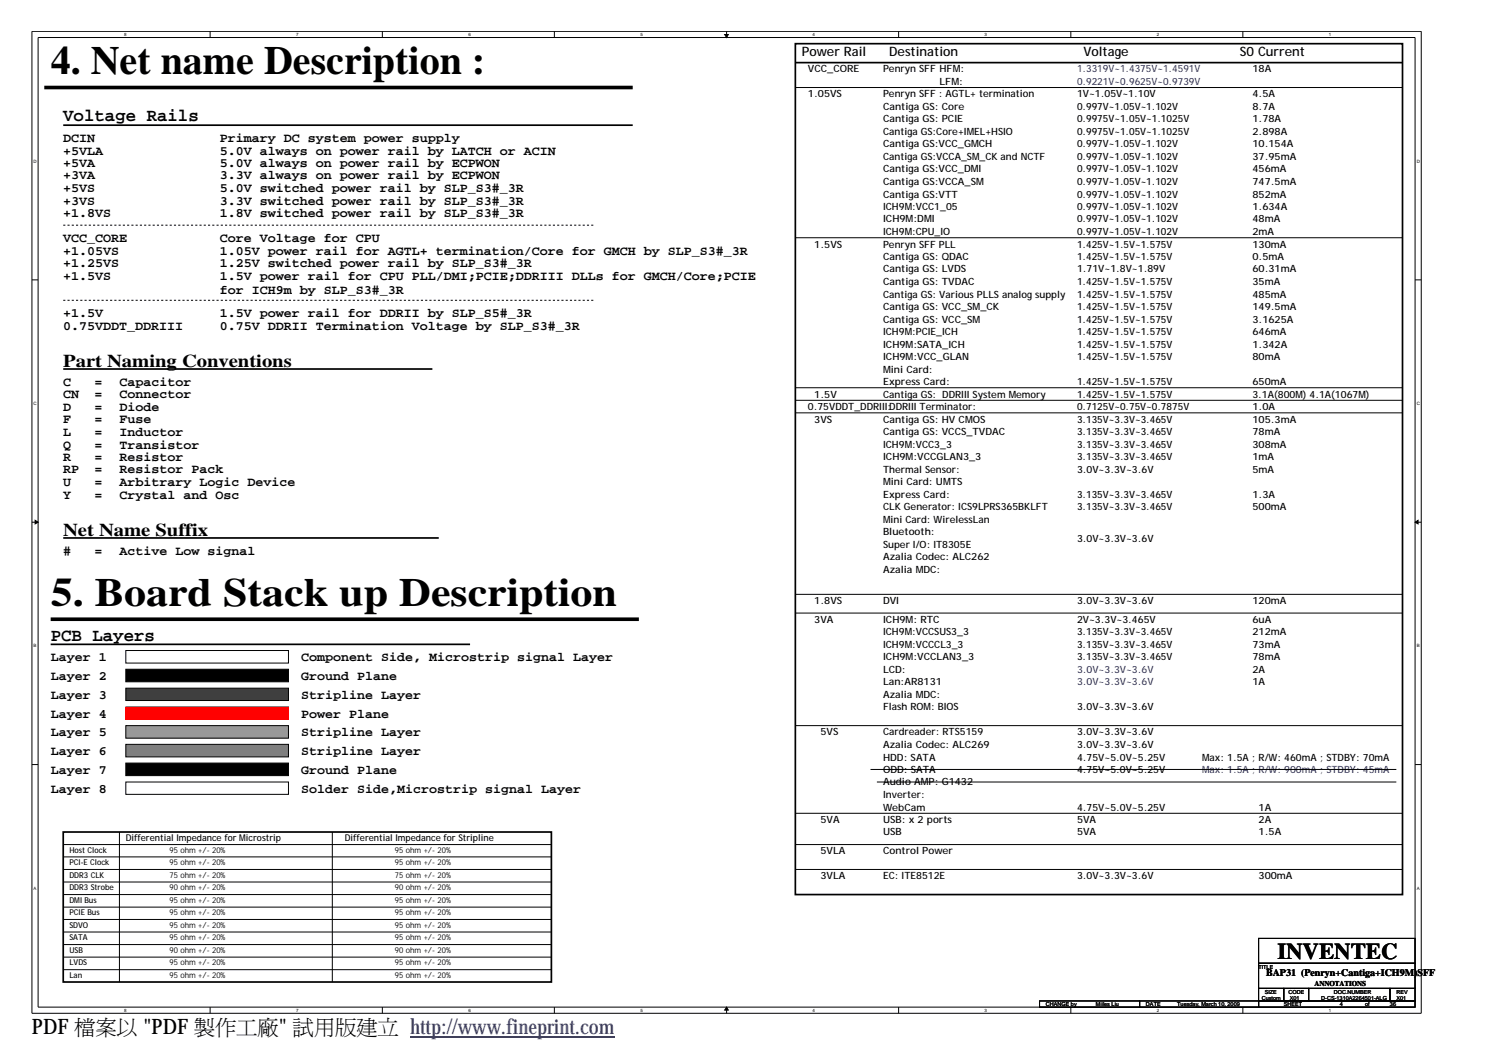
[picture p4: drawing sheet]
<svg xmlns="http://www.w3.org/2000/svg" width="297mm" height="210mm" viewBox="0 0 297 210" stroke-linecap="round" stroke-linejoin="round" font-family="sans-serif">
<defs><g id="words">
<g font-size="8">
<text x="10.1" y="14.7">4. Net name Description :</text>
<text x="10.1" y="120.5">5. Board Stack up Description</text>
</g>
<text font-size="4.5" x="254" y="190.9">INVENTEC</text>
<g font-size="4.2">
<text x="6.3" y="205.7">PDF 檔</text>
<text x="19" y="205.7">案</text>
<text x="23.2" y="205.7">以製&quot; 試立</text>
<text x="28.5" y="205.7">&quot;PDF</text>
<text x="42.8" y="205.7">作</text>
<text x="47" y="205.7">工用</text>
<text x="51.2" y="205.7">廠版</text>
<text x="70.9" y="205.7">建</text>
</g>
<text font-size="4.2" fill="#00f" x="81.5" y="205.7">http://www.fineprint.com</text>
<g font-size="3.6">
<text x="12.6" y="24.1">Voltage Rails</text>
<text x="12.6" y="73">Part Naming Conventions</text>
<text x="12.6" y="106.6">Net Name Suffix</text>
<text x="10.1" y="127.5">PCB Layers</text>
</g>
<g font-size="2.6">
<text x="159.4" y="11.2">Power Rail</text>
<text x="176.8" y="11.2">Destination</text>
<text x="215.4" y="11.2">Voltage</text>
<text x="246.5" y="11.2">S0 Current</text>
<text x="12.6" y="28.3">DCIN</text>
<text x="43.7" y="28.3">Primary DC system power supply</text>
<text x="12.6" y="30.7">+5VLA</text>
<text x="12.6" y="33.2">+5VA</text>
<text x="12.6" y="35.7">+3VA</text>
<text x="43.7" y="30.7">5.0V always on power rail by LATCH or ACIN</text>
<text x="43.7" y="33.2">5.0V always on power rail by ECPWON</text>
<text x="43.7" y="35.7">3.3V always on power rail by ECPWON</text>
<text x="12.6" y="38.2">+5VS</text>
<text x="12.6" y="40.7">+3VS</text>
<text x="43.7" y="38.2">5.0V switched power rail by SLP_S3#_3R</text>
<text x="43.7" y="40.7">3.3V switched power rail by SLP_S3#_3R</text>
<text x="12.6" y="43.2">+1.8VS</text>
<text x="43.7" y="43.2">1.8V switched power rail by SLP_S3#_3R</text>
<text x="12.6" y="48.1">VCC_CORE</text>
<text x="12.6" y="50.6">+1.05VS</text>
<text x="12.6" y="53.1">+1.25VS</text>
<text x="43.7" y="48.1">Core Voltage for CPU</text>
<text x="43.7" y="50.6">1.05V power rail for AGTL+ termination/Core for GMCH by SLP_S3#_3R</text>
<text x="43.7" y="53.1">1.25V switched power rail by SLP_S3#_3R</text>
<text x="12.6" y="55.6">+1.5VS</text>
<text x="43.7" y="55.6">1.5V power rail for CPU PLL/DMI;PCIE;DDRIII DLLs for GMCH/Core;PCIE</text>
<text x="43.7" y="58.5">for ICH9m by SLP_S3#_3R</text>
<text x="12.6" y="63.1">+1.5V</text>
<text x="12.6" y="65.6">0.75VDDT_DDRIII</text>
<text x="43.7" y="63.1">1.5V power rail for DDRII by SLP_S5#_3R</text>
<text x="43.7" y="65.6">0.75V DDRII Termination Voltage by SLP_S3#_3R</text>
<text x="12.6" y="76.8">C</text>
<text x="18.8" y="76.8">=</text>
<text x="23.7" y="76.8">Capacitor</text>
<text x="12.6" y="79.3">CN</text>
<text x="12.6" y="81.8">D</text>
<text x="18.8" y="79.3">=</text>
<text x="18.8" y="81.8">=</text>
<text x="23.7" y="79.3">Connector</text>
<text x="23.7" y="81.8">Diode</text>
<text x="12.6" y="84.3">F</text>
<text x="12.6" y="89.3">Q</text>
<text x="12.6" y="86.8">L</text>
<text x="18.8" y="84.3">=</text>
<text x="18.8" y="86.8">=</text>
<text x="18.8" y="89.3">=</text>
<text x="23.7" y="86.8">Inductor</text>
<text x="23.7" y="84.3">Fuse</text>
<text x="23.7" y="89.3">Transistor</text>
<text x="12.6" y="91.7">R</text>
<text x="12.6" y="94.2">RP</text>
<text x="18.8" y="94.2">=</text>
<text x="18.8" y="91.7">=</text>
<text x="23.7" y="91.7">Resistor</text>
<text x="23.7" y="94.2">Resistor Pack</text>
<text x="12.6" y="96.7">U</text>
<text x="12.6" y="99.2">Y</text>
<text x="18.8" y="96.7">=</text>
<text x="18.8" y="99.2">=</text>
<text x="23.7" y="99.2">Crystal and Osc</text>
<text x="23.7" y="96.7">Arbitrary Logic Device</text>
<text x="12.6" y="110.4">#</text>
<text x="18.8" y="110.4">=</text>
<text x="23.7" y="110.4">Active Low signal</text>
<text x="10.1" y="131.5">Layer 1</text>
<text x="59.9" y="131.5">Component Side, Microstrip signal Layer</text>
<text x="10.1" y="135.3">Layer 2</text>
<text x="59.9" y="135.3">Ground Plane</text>
<text x="10.1" y="139">Layer 3</text>
<text x="10.1" y="142.8">Layer 4</text>
<text x="59.9" y="142.8">Power Plane</text>
<text x="59.9" y="139">Stripline Layer</text>
<text x="10.1" y="146.5">Layer 5</text>
<text x="59.9" y="146.5">Stripline Layer</text>
<text x="10.1" y="153.9">Layer 7</text>
<text x="10.1" y="150.2">Layer 6</text>
<text x="59.9" y="153.9">Ground Plane</text>
<text x="59.9" y="150.2">Stripline Layer</text>
<text x="10.1" y="157.7">Layer 8</text>
<text x="59.9" y="157.7">Solder Side,Microstrip signal Layer</text>
</g>
<g font-size="2">
<text x="160.7" y="14.4">VCC_CORE</text>
<text x="175.6" y="14.4">Penryn SFF HFM:</text>
<text x="186.8" y="16.9">LFM:</text>
<text x="249" y="14.4">18A</text>
<text x="160.7" y="19.4">1.05VS</text>
<text x="175.6" y="19.4">Penryn SFF : AGTL+ termination</text>
<text x="175.6" y="21.9">Cantiga GS: Core</text>
<text x="214.2" y="21.9">0.997V~1.05V~1.102V</text>
<text x="214.2" y="19.4">1V~1.05V~1.10V</text>
<text x="249" y="21.9">8.7A</text>
<text x="249" y="19.4">4.5A</text>
<text x="175.6" y="24.4">Cantiga GS: PCIE</text>
<text x="175.6" y="26.9">Cantiga GS:Core+IMEL+HSIO</text>
<text x="175.6" y="29.3">Cantiga GS:VCC_GMCH</text>
<text x="214.2" y="24.4">0.9975V~1.05V~1.1025V</text>
<text x="214.2" y="26.9">0.9975V~1.05V~1.1025V</text>
<text x="214.2" y="29.3">0.997V~1.05V~1.102V</text>
<text x="249" y="24.4">1.78A</text>
<text x="249" y="26.9">2.898A</text>
<text x="249" y="29.3">10.154A</text>
<text x="175.6" y="31.8">Cantiga GS:VCCA_SM_CK and NCTF</text>
<text x="175.6" y="34.3">Cantiga GS:VCC_DMI</text>
<text x="214.2" y="31.8">0.997V~1.05V~1.102V</text>
<text x="214.2" y="34.3">0.997V~1.05V~1.102V</text>
<text x="249" y="31.8">37.95mA</text>
<text x="249" y="34.3">456mA</text>
<text x="175.6" y="36.8">Cantiga GS:VCCA_SM</text>
<text x="175.6" y="39.3">Cantiga GS:VTT</text>
<text x="175.6" y="41.8">ICH9M:VCC1_05</text>
<text x="214.2" y="36.8">0.997V~1.05V~1.102V</text>
<text x="214.2" y="39.3">0.997V~1.05V~1.102V</text>
<text x="214.2" y="41.8">0.997V~1.05V~1.102V</text>
<text x="249" y="36.8">747.5mA</text>
<text x="249" y="39.3">852mA</text>
<text x="249" y="41.8">1.634A</text>
<text x="175.6" y="44.3">ICH9M:DMI</text>
<text x="175.6" y="46.8">ICH9M:CPU_IO</text>
<text x="214.2" y="44.3">0.997V~1.05V~1.102V</text>
<text x="214.2" y="46.8">0.997V~1.05V~1.102V</text>
<text x="249" y="46.8">2mA</text>
<text x="249" y="44.3">48mA</text>
<text x="161.9" y="49.2">1.5VS</text>
<text x="175.6" y="49.2">Penryn SFF PLL</text>
<text x="175.6" y="51.7">Cantiga GS: QDAC</text>
<text x="214.2" y="49.2">1.425V~1.5V~1.575V</text>
<text x="214.2" y="51.7">1.425V~1.5V~1.575V</text>
<text x="249" y="49.2">130mA</text>
<text x="249" y="51.7">0.5mA</text>
<text x="175.6" y="59.2">Cantiga GS: Various PLLS analog supply</text>
<text x="175.6" y="56.7">Cantiga GS: TVDAC</text>
<text x="175.6" y="54.2">Cantiga GS: LVDS</text>
<text x="214.2" y="54.2">1.71V~1.8V~1.89V</text>
<text x="214.2" y="59.2">1.425V~1.5V~1.575V</text>
<text x="214.2" y="56.7">1.425V~1.5V~1.575V</text>
<text x="249" y="59.2">485mA</text>
<text x="249" y="54.2">60.31mA</text>
<text x="249" y="56.7">35mA</text>
<text x="175.6" y="61.7">Cantiga GS: VCC_SM_CK</text>
<text x="175.6" y="64.2">Cantiga GS: VCC_SM</text>
<text x="214.2" y="61.7">1.425V~1.5V~1.575V</text>
<text x="214.2" y="64.2">1.425V~1.5V~1.575V</text>
<text x="249" y="61.7">149.5mA</text>
<text x="249" y="64.2">3.1625A</text>
<text x="175.6" y="71.6">ICH9M:VCC_GLAN</text>
<text x="175.6" y="69.1">ICH9M:SATA_ICH</text>
<text x="175.6" y="66.6">ICH9M:PCIE_ICH</text>
<text x="214.2" y="66.6">1.425V~1.5V~1.575V</text>
<text x="214.2" y="69.1">1.425V~1.5V~1.575V</text>
<text x="214.2" y="71.6">1.425V~1.5V~1.575V</text>
<text x="249" y="66.6">646mA</text>
<text x="249" y="69.1">1.342A</text>
<text x="249" y="71.6">80mA</text>
<text x="175.6" y="74.1">Mini Card:</text>
<text x="175.6" y="76.6">Express Card:</text>
<text x="214.2" y="76.6">1.425V~1.5V~1.575V</text>
<text x="249" y="76.6">650mA</text>
<text x="160.7" y="81.6">0.75VDDT_DDRIII:DDRIII Terminator:</text>
<text x="161.9" y="79.1">1.5V</text>
<text x="175.6" y="79.1">Cantiga GS: DDRIII System Memory</text>
<text x="214.2" y="81.6">0.7125V~0.75V~0.7875V</text>
<text x="214.2" y="79.1">1.425V~1.5V~1.575V</text>
<text x="249" y="79.1">3.1A(800M) 4.1A(1067M)</text>
<text x="249" y="81.6">1.0A</text>
<text x="161.9" y="84.1">3VS</text>
<text x="175.6" y="86.6">Cantiga GS: VCCS_TVDAC</text>
<text x="175.6" y="84.1">Cantiga GS: HV CMOS</text>
<text x="175.6" y="89.1">ICH9M:VCC3_3</text>
<text x="214.2" y="86.6">3.135V~3.3V~3.465V</text>
<text x="214.2" y="84.1">3.135V~3.3V~3.465V</text>
<text x="214.2" y="89.1">3.135V~3.3V~3.465V</text>
<text x="249" y="84.1">105.3mA</text>
<text x="249" y="86.6">78mA</text>
<text x="249" y="89.1">308mA</text>
<text x="175.6" y="91.5">ICH9M:VCCGLAN3_3</text>
<text x="175.6" y="94">Thermal Sensor:</text>
<text x="214.2" y="91.5">3.135V~3.3V~3.465V</text>
<text x="214.2" y="94">3.0V~3.3V~3.6V</text>
<text x="249" y="91.5">1mA</text>
<text x="249" y="94">5mA</text>
<text x="175.6" y="96.5">Mini Card: UMTS</text>
<text x="175.6" y="99">Express Card:</text>
<text x="175.6" y="101.5">CLK Generator: ICS9LPRS365BKLFT</text>
<text x="214.2" y="101.5">3.135V~3.3V~3.465V</text>
<text x="214.2" y="99">3.135V~3.3V~3.465V</text>
<text x="249" y="101.5">500mA</text>
<text x="249" y="99">1.3A</text>
<text x="175.6" y="104">Mini Card: WirelessLan</text>
<text x="175.6" y="106.5">Bluetooth:</text>
<text x="214.2" y="107.8">3.0V~3.3V~3.6V</text>
<text x="175.6" y="111.5">Azalia Codec: ALC262</text>
<text x="175.6" y="114">Azalia MDC:</text>
<text x="175.6" y="109">Super I/O: IT8305E</text>
<text x="161.9" y="120.2">1.8VS</text>
<text x="161.9" y="123.9">3VA</text>
<text x="175.6" y="120.2">DVI</text>
<text x="175.6" y="123.9">ICH9M: RTC</text>
<text x="214.2" y="123.9">2V~3.3V~3.465V</text>
<text x="214.2" y="120.2">3.0V~3.3V~3.6V</text>
<text x="249" y="123.9">6uA</text>
<text x="249" y="120.2">120mA</text>
<text x="175.6" y="126.4">ICH9M:VCCSUS3_3</text>
<text x="175.6" y="128.9">ICH9M:VCCCL3_3</text>
<text x="175.6" y="131.4">ICH9M:VCCLAN3_3</text>
<text x="214.2" y="126.4">3.135V~3.3V~3.465V</text>
<text x="214.2" y="128.9">3.135V~3.3V~3.465V</text>
<text x="214.2" y="131.4">3.135V~3.3V~3.465V</text>
<text x="249" y="126.4">212mA</text>
<text x="249" y="128.9">73mA</text>
<text x="249" y="131.4">78mA</text>
<text x="175.6" y="136.4">Lan:AR8131</text>
<text x="175.6" y="133.9">LCD:</text>
<text x="249" y="133.9">2A</text>
<text x="249" y="136.4">1A</text>
<text x="175.6" y="141.3">Flash ROM: BIOS</text>
<text x="175.6" y="138.9">Azalia MDC:</text>
<text x="214.2" y="141.3">3.0V~3.3V~3.6V</text>
<text x="163.2" y="146.3">5VS</text>
<text x="175.6" y="148.8">Azalia Codec: ALC269</text>
<text x="175.6" y="146.3">Cardreader: RTS5159</text>
<text x="214.2" y="148.8">3.0V~3.3V~3.6V</text>
<text x="214.2" y="146.3">3.0V~3.3V~3.6V</text>
<text x="175.6" y="153.8">ODD: SATA</text>
<text x="175.6" y="151.3">HDD: SATA</text>
<text x="214.2" y="151.3">4.75V~5.0V~5.25V</text>
<text x="214.2" y="153.8">4.75V~5.0V~5.25V</text>
<text x="239.1" y="151.3">Max: 1.5A ; R/W: 460mA ; STDBY: 70mA</text>
<text x="175.6" y="156.3">Audio AMP: G1432</text>
<text x="175.6" y="158.8">Inverter:</text>
<text x="175.6" y="161.3">WebCam</text>
<text x="214.2" y="161.3">4.75V~5.0V~5.25V</text>
<text x="250.3" y="161.3">1A</text>
<text x="163.2" y="163.8">5VA</text>
<text x="175.6" y="163.8">USB: x 2 ports</text>
<text x="175.6" y="166.2">USB</text>
<text x="214.2" y="163.8">5VA</text>
<text x="214.2" y="166.2">5VA</text>
<text x="250.3" y="163.8">2A</text>
<text x="250.3" y="166.2">1.5A</text>
<text x="163.2" y="170">5VLA</text>
<text x="175.6" y="170">Control Power</text>
<text x="163.2" y="174.9">3VLA</text>
<text x="175.6" y="174.9">EC: ITE8512E</text>
<text x="214.2" y="174.9">3.0V~3.3V~3.6V</text>
<text x="250.3" y="174.9">300mA</text>
<text x="251.8" y="194.2">BAP31 (Penryn+Cantiga+ICH9M)SFF</text>
</g>
<g font-size="2" fill="#00f">
<text x="214.2" y="16.9">0.9221V~0.9625V~0.9739V</text>
<text x="214.2" y="14.4">1.3319V~1.4375V~1.4591V</text>
<text x="214.2" y="133.9">3.0V~3.3V~3.6V</text>
<text x="214.2" y="136.4">3.0V~3.3V~3.6V</text>
<text x="239.1" y="153.8">Max: 1.5A ; R/W: 900mA ; STDBY: 45mA</text>
</g>
<g font-size="1.9">
<text x="25" y="167.4">Differential Impedance for Microstrip</text>
<text x="68.6" y="167.4">Differential Impedance for Stripline</text>
</g>
<g font-size="1.6">
<text x="13.8" y="169.6">Host Clock</text>
<text x="13.8" y="172.1">PCI-E Clock</text>
<text x="33.7" y="172.1">95 ohm +/- 20%</text>
<text x="33.7" y="169.6">95 ohm +/- 20%</text>
<text x="78.5" y="169.6">95 ohm +/- 20%</text>
<text x="78.5" y="172.1">95 ohm +/- 20%</text>
<text x="13.8" y="179.6">DMI Bus</text>
<text x="13.8" y="177.1">DDR3 Strobe</text>
<text x="13.8" y="174.6">DDR3 CLK</text>
<text x="33.7" y="174.6">75 ohm +/- 20%</text>
<text x="33.7" y="179.6">95 ohm +/- 20%</text>
<text x="33.7" y="177.1">90 ohm +/- 20%</text>
<text x="78.5" y="174.6">75 ohm +/- 20%</text>
<text x="78.5" y="177.1">90 ohm +/- 20%</text>
<text x="78.5" y="179.6">95 ohm +/- 20%</text>
<text x="13.8" y="184.5">SDVO</text>
<text x="13.8" y="182.1">PCIE Bus</text>
<text x="33.7" y="182.1">95 ohm +/- 20%</text>
<text x="33.7" y="184.5">95 ohm +/- 20%</text>
<text x="78.5" y="182.1">95 ohm +/- 20%</text>
<text x="78.5" y="184.5">95 ohm +/- 20%</text>
<text x="13.8" y="187">SATA</text>
<text x="13.8" y="189.5">USB</text>
<text x="33.7" y="189.5">90 ohm +/- 20%</text>
<text x="33.7" y="187">95 ohm +/- 20%</text>
<text x="78.5" y="187">95 ohm +/- 20%</text>
<text x="78.5" y="189.5">90 ohm +/- 20%</text>
<text x="13.8" y="192">LVDS</text>
<text x="13.8" y="194.5">Lan</text>
<text x="33.7" y="192">95 ohm +/- 20%</text>
<text x="33.7" y="194.5">95 ohm +/- 20%</text>
<text x="78.5" y="192">95 ohm +/- 20%</text>
<text x="78.5" y="194.5">95 ohm +/- 20%</text>
</g>
<text font-size="1.5" x="261.4" y="196.1">ANNOTATIONS</text>
<g font-size="1.1">
<text x="250.3" y="192.7">TITLE</text>
<text x="251.5" y="197.7">SIZE</text>
<text x="256.2" y="197.7">CODE</text>
<text x="265.2" y="197.7">DOC.NUMBER</text>
<text x="277.7" y="197.7">REV</text>
<text x="207.9" y="200.2">CHANGE by</text>
<text x="217.9" y="200.2">Miiles Liu</text>
<text x="227.9" y="200.2">DATE</text>
<text x="234.1" y="200.2">Tuesday, March 10, 2009</text>
<text x="250.9" y="198.9">Custom</text>
<text x="255.3" y="200.2">SHEET</text>
<text x="256.5" y="198.9">X01</text>
<text x="262.7" y="198.9">D-CS-1310A2264501-ALG</text>
<text x="266.4" y="200.2">4</text>
<text x="271.4" y="200.2">of</text>
<text x="276.4" y="200.2">36</text>
<text x="277.7" y="198.9">X01</text>
</g>
<g font-size=".9">
<text x="24.7" y="7.2">8</text>
<text x="58.9" y="7.2">7</text>
<text x="93.1" y="7.2">6</text>
<text x="127.3" y="7.2">5</text>
<text x="161.6" y="7.2">4</text>
<text x="195.8" y="7.2">3</text>
<text x="230" y="7.2">2</text>
<text x="264.2" y="7.2">1</text>
<text x="6.7" y="32.4">D</text>
<text x="281.7" y="32.4">D</text>
<text x="6.7" y="80.6">C</text>
<text x="281.7" y="80.6">C</text>
<text x="6.7" y="128.8">B</text>
<text x="281.7" y="128.8">B</text>
<text x="6.7" y="177">A</text>
<text x="281.7" y="177">A</text>
<text x="24.7" y="201.3">8</text>
<text x="58.9" y="201.3">7</text>
<text x="93.1" y="201.3">6</text>
<text x="127.3" y="201.3">5</text>
<text x="161.6" y="201.3">4</text>
<text x="195.8" y="201.3">3</text>
<text x="230" y="201.3">2</text>
<text x="264.2" y="201.3">1</text>
</g>
</g></defs>
<g fill="none" stroke="#000" stroke-width=".2">
<path d="M6.3 6.2h276.3v195.4h-276.3zM7.6 7.5h273.8v192.9h-273.8zM41.8 6.2v1.3M76 6.2v1.3M110.2 6.2v1.3M144.5 6.2v1.3M158.2 17.4h120.7M178.7 6.2v1.3M212.9 6.2v1.3M247.1 6.2v1.3M6.3 55.7h1.3M158.2 47.3h120.7"/>
<path d="M281.4 55.7h1.2M158.2 77.1h120.7M158.2 79.6h120.7M158.2 82.1h120.7M6.3 103.9h1.3M158.2 118.3h120.7M281.4 103.9h1.2M25 129.4h32.4v2.5h-32.4zM6.3 152.1h1.3M25 155.6h32.4v2.4h-32.4zM158.2 144.4h120.7M281.4 152.1h1.2"/>
<path d="M158.2 168h120.7M158.2 161.8h120.7M206.7 199.2h19.9v1.2h-19.9zM226.6 199.2h23.7v1.2h-23.7zM250.3 186.7h31.1v5h-31.1zM250.3 196.7h5v2.5h-5zM250.3 199.2h31.1v1.2h-31.1zM250.3 191.7h31.1v5h-31.1zM255.3 196.7h4.9v2.5h-4.9zM260.2 196.7h16.2v2.5h-16.2zM276.4 196.7h5v2.5h-5zM41.8 200.4v1.2"/>
<path d="M76 200.4v1.2M110.2 200.4v1.2M144.5 200.4v1.2M178.7 200.4v1.2M212.9 200.4v1.2M247.1 200.4v1.2"/>
</g>
<g fill="#000" stroke="#000" stroke-width=".2">
<path d="M144.1 6.9h.7l-.3 .6z" fill-rule="evenodd"/>
<path d="M7 103.5l.6 .4-.6 .3z" fill-rule="evenodd"/>
<path d="M281.4 103.9l.6-.4v.7z" fill-rule="evenodd"/>
<path d="M144.5 200.4l.3 .6h-.7z" fill-rule="evenodd"/>
</g>
<path d="M8.8 17.4h117M10.1 123.2h116.9" fill="none" stroke="#000" stroke-width=".72" stroke-linecap="butt"/>
<path d="M158.2 8.7h120.7v169.3h-120.7zM158.2 12.5h120.7M12.6 24.9h113.2M12.6 73.4h73.4M12.6 107h74.6M10.1 128.2h83.4" fill="none" stroke="#000" stroke-width=".34"/>
<path d="M12.6 44.8h105.8M12.6 59.7h105.8" fill="none" stroke="#000" stroke-width=".2" stroke-dasharray=".4" stroke-linecap="butt"/>
<path d="M25 136.9h32.4v2.5h-32.4z" fill-rule="evenodd" fill="#3f3f3f" stroke="#000" stroke-width=".2"/>
<path d="M25 140.6h32.4v2.5h-32.4z" fill-rule="evenodd" fill="#f00" stroke="#f00" stroke-width=".2"/>
<g fill="#000" stroke="#000" stroke-width=".2">
<path d="M25 133.2h32.4v2.5h-32.4z" fill-rule="evenodd"/>
<path d="M25 151.8h32.4v2.5h-32.4z" fill-rule="evenodd"/>
</g>
<path d="M25 144.4h32.4v2.5h-32.4z" fill-rule="evenodd" fill="#999" stroke="#000" stroke-width=".2"/>
<path d="M25 148.1h32.4v2.5h-32.4z" fill-rule="evenodd" fill="#7f7f7f" stroke="#000" stroke-width=".2"/>
<g fill="none" stroke="#000" stroke-width=".2">
<path d="M158.2 122h120.7M173.1 153.1h104.6M174.4 155.6h103.3M12.6 170.5h97M12.6 178h97M12.6 175.5h97M12.6 173h97M12.6 168h97M23.7 165.5v29.9M66.1 165.5v29.9M158.2 173h120.7M12.6 180.5h97"/>
<path d="M12.6 182.9h97M12.6 185.4h97M12.6 187.9h97M12.6 190.4h97M12.6 192.9h97"/>
</g>
<path d="M12.6 165.5h97v29.9h-97z" fill="none" stroke="#000" stroke-width=".34"/>
<path d="M81.5 206.2h40.7" fill="none" stroke="#00f" stroke-width=".21"/>
<use href="#words"/>
</svg>
